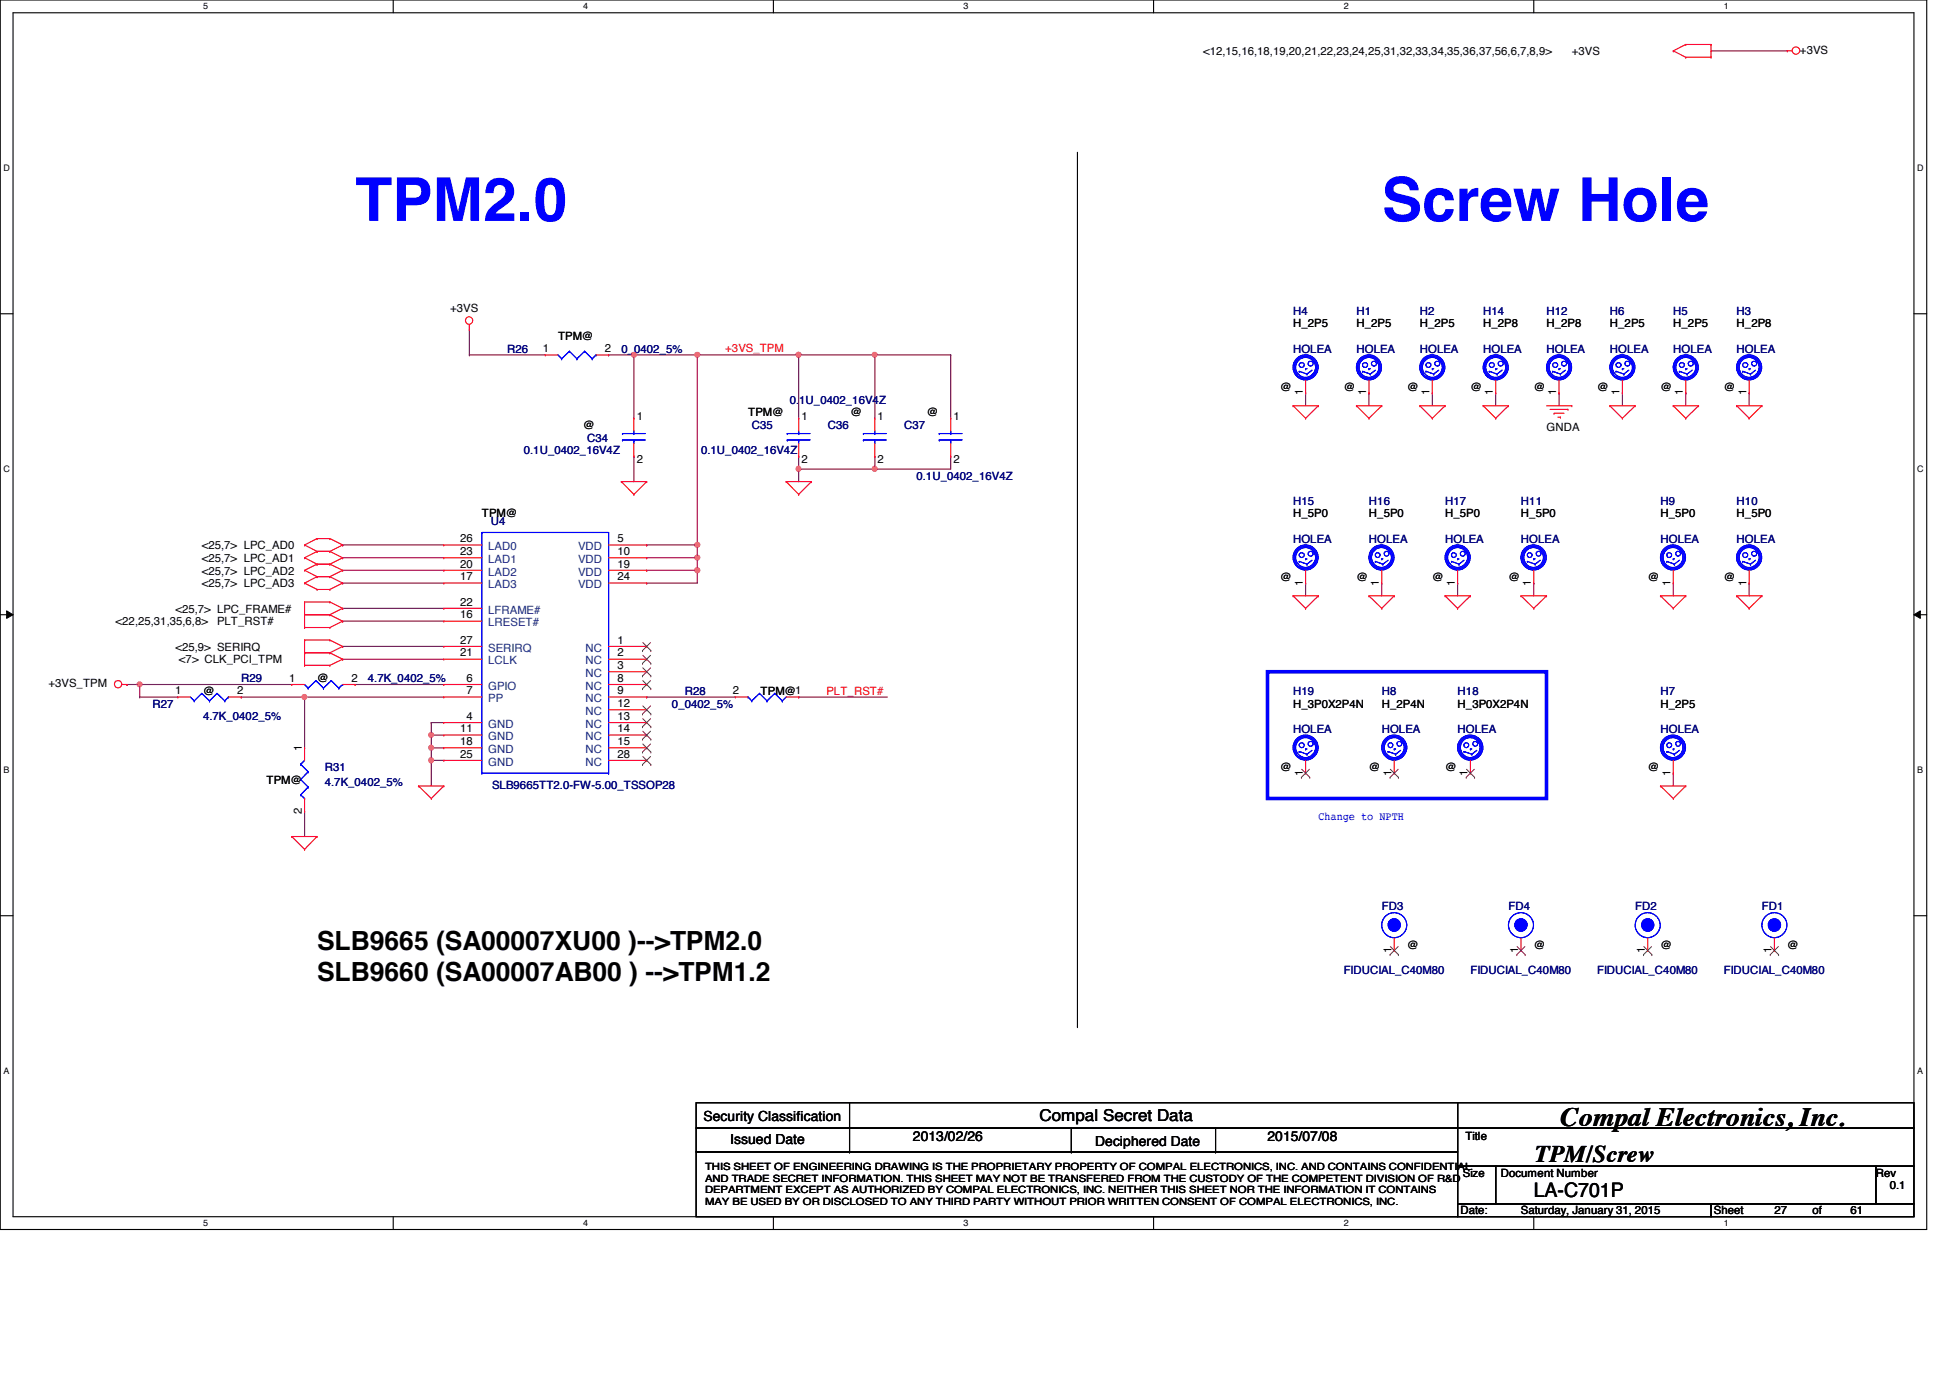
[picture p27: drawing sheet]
<svg xmlns="http://www.w3.org/2000/svg" width="297mm" height="210mm" viewBox="0 0 297 210" stroke-linecap="round" stroke-linejoin="round" font-family="sans-serif">
<defs><g id="words">
<g font-size="9.2" fill="#00f">
<text x="54.1" y="33.7">TPM2.0</text>
<text x="210.5" y="33.7">Screw Hole</text>
</g>
<g font-size="4">
<text x="48.3" y="144.7">SLB9665 (SA00007XU00 )--&gt;TPM2.0</text>
<text x="48.3" y="149.4">SLB9660 (SA00007AB00 ) --&gt;TPM1.2</text>
<text x="237.7" y="171.6">Compal Electronics, Inc.</text>
</g>
<text font-size="3.6" x="233.8" y="177">TPM/Screw</text>
<text font-size="3" x="233.6" y="182.3">LA-C701P</text>
<text font-size="2.5" x="158.4" y="170.8">Compal Secret Data</text>
<g font-size="2.1">
<text x="107.2" y="170.7">Security Classification</text>
<text x="139.1" y="173.8">2013/02/26</text>
<text x="193.1" y="173.8">2015/07/08</text>
<text x="111.2" y="174.3">Issued Date</text>
<text x="166.8" y="174.5">Deciphered Date</text>
</g>
<g font-size="1.7">
<text x="183.3" y="8.4">&lt;12,15,16,18,19,20,21,22,23,24,25,31,32,33,34,35,36,37,56,6,7,8,9&gt;</text>
<text x="239.4" y="8.4">+3VS</text>
<text x="274.2" y="8.2">+3VS</text>
<text x="68.6" y="47.6">+3VS</text>
<text x="82.7" y="53.6">1</text>
<text x="85" y="51.8">TPM@</text>
<text x="92.2" y="53.6">2</text>
<text x="197" y="49.9">H_2P5</text>
<text x="206.6" y="49.9">H_2P5</text>
<text x="216.3" y="49.9">H_2P5</text>
<text x="225.9" y="49.9">H_2P8</text>
<text x="235.6" y="49.9">H_2P8</text>
<text x="245.2" y="49.9">H_2P5</text>
<text x="254.9" y="49.9">H_2P5</text>
<text x="264.5" y="49.9">H_2P8</text>
<text x="195" y="59.5">@</text>
<text x="204.7" y="59.5">@</text>
<text x="214.3" y="59.5">@</text>
<text x="224" y="59.5">@</text>
<text x="233.6" y="59.5">@</text>
<text x="243.3" y="59.5">@</text>
<text x="252.9" y="59.5">@</text>
<text x="262.6" y="59.5">@</text>
<text x="88.9" y="65.3">@</text>
<text x="97" y="63.9">1</text>
<text x="114" y="63.4">TPM@</text>
<text x="122.1" y="63.9">1</text>
<text x="129.6" y="63.4">@</text>
<text x="133.7" y="63.9">1</text>
<text x="141.2" y="63.4">@</text>
<text x="145.2" y="63.9">1</text>
<text x="198.5" y="60.2" transform="rotate(-90 198.5 60.2)">1</text>
<text x="208.1" y="60.2" transform="rotate(-90 208.1 60.2)">1</text>
<text x="217.8" y="60.2" transform="rotate(-90 217.8 60.2)">1</text>
<text x="227.4" y="60.2" transform="rotate(-90 227.4 60.2)">1</text>
<text x="235.6" y="65.7">GNDA</text>
<text x="237.1" y="60.2" transform="rotate(-90 237.1 60.2)">1</text>
<text x="246.7" y="60.2" transform="rotate(-90 246.7 60.2)">1</text>
<text x="256.4" y="60.2" transform="rotate(-90 256.4 60.2)">1</text>
<text x="266" y="60.2" transform="rotate(-90 266 60.2)">1</text>
<text x="97" y="70.5">2</text>
<text x="122.1" y="70.5">2</text>
<text x="133.7" y="70.5">2</text>
<text x="145.2" y="70.5">2</text>
<text x="30.7" y="83.7">&lt;25,7&gt; LPC_AD0</text>
<text x="70.1" y="82.6">26</text>
<text x="73.4" y="78.8">TPM@</text>
<text x="94.1" y="82.6">5</text>
<text x="197" y="78.8">H_5P0</text>
<text x="208.5" y="78.8">H_5P0</text>
<text x="220.1" y="78.8">H_5P0</text>
<text x="231.7" y="78.8">H_5P0</text>
<text x="252.9" y="78.8">H_5P0</text>
<text x="264.5" y="78.8">H_5P0</text>
<text x="30.7" y="85.6">&lt;25,7&gt; LPC_AD1</text>
<text x="30.7" y="87.5">&lt;25,7&gt; LPC_AD2</text>
<text x="30.7" y="89.5">&lt;25,7&gt; LPC_AD3</text>
<text x="70.1" y="88.4">17</text>
<text x="70.1" y="86.4">20</text>
<text x="70.1" y="84.5">23</text>
<text x="94.1" y="84.5">10</text>
<text x="94.1" y="86.4">19</text>
<text x="94.1" y="88.4">24</text>
<text x="195" y="88.5">@</text>
<text x="198.5" y="89.2" transform="rotate(-90 198.5 89.2)">1</text>
<text x="206.6" y="88.5">@</text>
<text x="210.1" y="89.2" transform="rotate(-90 210.1 89.2)">1</text>
<text x="218.2" y="88.5">@</text>
<text x="221.6" y="89.2" transform="rotate(-90 221.6 89.2)">1</text>
<text x="229.8" y="88.5">@</text>
<text x="233.2" y="89.2" transform="rotate(-90 233.2 89.2)">1</text>
<text x="251" y="88.5">@</text>
<text x="254.5" y="89.2" transform="rotate(-90 254.5 89.2)">1</text>
<text x="262.6" y="88.5">@</text>
<text x="266" y="89.2" transform="rotate(-90 266 89.2)">1</text>
<text x="17.6" y="95.2">&lt;22,25,31,35,6,8&gt;</text>
<text x="26.7" y="93.3">&lt;25,7&gt; LPC_FRAME#</text>
<text x="33.1" y="95.2">PLT_RST#</text>
<text x="70.1" y="94.2">16</text>
<text x="70.1" y="92.2">22</text>
<text x="26.7" y="99.1">&lt;25,9&gt; SERIRQ</text>
<text x="27.3" y="101">&lt;7&gt; CLK_PCI_TPM</text>
<text x="70.1" y="100">21</text>
<text x="70.1" y="98">27</text>
<text x="94.1" y="98">1</text>
<text x="94.1" y="100">2</text>
<text x="94.1" y="101.9">3</text>
<text x="7.4" y="104.7">+3VS_TPM</text>
<text x="26.7" y="105.7">1</text>
<text x="30.9" y="105.9">@</text>
<text x="36.1" y="105.7">2</text>
<text x="44.1" y="103.8">1</text>
<text x="48.3" y="103.9">@</text>
<text x="53.5" y="103.8">2</text>
<text x="71.1" y="103.8">6</text>
<text x="71.1" y="105.7">7</text>
<text x="94.1" y="103.8">8</text>
<text x="94.1" y="105.7">9</text>
<text x="94.1" y="107.7">12</text>
<text x="111.6" y="105.7">2</text>
<text x="115.9" y="105.9">TPM@1</text>
<text x="197" y="107.8">H_3P0X2P4N</text>
<text x="210.5" y="107.8">H_2P4N</text>
<text x="222" y="107.8">H_3P0X2P4N</text>
<text x="252.9" y="107.8">H_2P5</text>
<text x="70.1" y="111.5">11</text>
<text x="70.1" y="113.5">18</text>
<text x="71.1" y="109.6">4</text>
<text x="94.1" y="109.6">13</text>
<text x="94.1" y="111.5">14</text>
<text x="94.1" y="113.5">15</text>
<text x="40.6" y="119.4">TPM@</text>
<text x="46" y="114.5" transform="rotate(-90 46 114.5)">1</text>
<text x="70.1" y="115.4">25</text>
<text x="94.1" y="115.4">28</text>
<text x="195" y="117.4">@</text>
<text x="198.5" y="118.2" transform="rotate(-90 198.5 118.2)">1</text>
<text x="208.5" y="117.4">@</text>
<text x="212" y="118.2" transform="rotate(-90 212 118.2)">1</text>
<text x="220.1" y="117.4">@</text>
<text x="223.6" y="118.2" transform="rotate(-90 223.6 118.2)">1</text>
<text x="251" y="117.4">@</text>
<text x="254.5" y="118.2" transform="rotate(-90 254.5 118.2)">1</text>
<text x="46" y="124" transform="rotate(-90 46 124)">2</text>
<text x="212" y="145.2" transform="rotate(-90 212 145.2)">1</text>
<text x="214.3" y="144.5">@</text>
<text x="231.3" y="145.2" transform="rotate(-90 231.3 145.2)">1</text>
<text x="233.6" y="144.5">@</text>
<text x="250.6" y="145.2" transform="rotate(-90 250.6 145.2)">1</text>
<text x="252.9" y="144.5">@</text>
<text x="269.9" y="145.2" transform="rotate(-90 269.9 145.2)">1</text>
<text x="272.2" y="144.5">@</text>
<text x="223.2" y="173.6">Title</text>
<text x="222.8" y="179.2">Size</text>
<text x="228.6" y="179.2">Document Number</text>
<text x="285.7" y="179.2">Rev</text>
<text x="222.5" y="185">Date:</text>
<text x="231.7" y="185">Saturday, January 31, 2015</text>
<text x="261.1" y="185">Sheet</text>
<text x="270.3" y="185">27</text>
<text x="276.1" y="185">of</text>
<text x="281.9" y="185">61</text>
<text x="287.9" y="181.1">0.1</text>
</g>
<g font-size="1.7" fill="#000080">
<text x="197" y="48">H4</text>
<text x="206.6" y="48">H1</text>
<text x="216.3" y="48">H2</text>
<text x="225.9" y="48">H14</text>
<text x="235.6" y="48">H12</text>
<text x="245.2" y="48">H6</text>
<text x="254.9" y="48">H5</text>
<text x="264.5" y="48">H3</text>
<text x="77.3" y="53.8">R26</text>
<text x="94.7" y="53.8">0_0402_5%</text>
<text x="197" y="53.8">HOLEA</text>
<text x="206.6" y="53.8">HOLEA</text>
<text x="216.3" y="53.8">HOLEA</text>
<text x="225.9" y="53.8">HOLEA</text>
<text x="235.6" y="53.8">HOLEA</text>
<text x="245.2" y="53.8">HOLEA</text>
<text x="254.9" y="53.8">HOLEA</text>
<text x="264.5" y="53.8">HOLEA</text>
<text x="114.5" y="65.3">C35</text>
<text x="120.3" y="61.5">0.1U_0402_16V4Z</text>
<text x="126.1" y="65.3">C36</text>
<text x="137.7" y="65.3">C37</text>
<text x="79.8" y="69.2">0.1U_0402_16V4Z</text>
<text x="89.4" y="67.3">C34</text>
<text x="106.8" y="69.2">0.1U_0402_16V4Z</text>
<text x="139.6" y="73.1">0.1U_0402_16V4Z</text>
<text x="197" y="76.9">H15</text>
<text x="208.5" y="76.9">H16</text>
<text x="220.1" y="76.9">H17</text>
<text x="231.7" y="76.9">H11</text>
<text x="252.9" y="76.9">H9</text>
<text x="264.5" y="76.9">H10</text>
<text x="74.8" y="80">U4</text>
<text x="197" y="82.7">HOLEA</text>
<text x="208.5" y="82.7">HOLEA</text>
<text x="220.1" y="82.7">HOLEA</text>
<text x="231.7" y="82.7">HOLEA</text>
<text x="252.9" y="82.7">HOLEA</text>
<text x="264.5" y="82.7">HOLEA</text>
<text x="23.2" y="107.8">R27</text>
<text x="36.7" y="103.9">R29</text>
<text x="56" y="103.9">4.7K_0402_5%</text>
<text x="102.4" y="107.8">0_0402_5%</text>
<text x="104.3" y="105.9">R28</text>
<text x="197" y="105.9">H19</text>
<text x="210.5" y="105.9">H8</text>
<text x="222" y="105.9">H18</text>
<text x="252.9" y="105.9">H7</text>
<text x="30.9" y="109.7">4.7K_0402_5%</text>
<text x="197" y="111.7">HOLEA</text>
<text x="210.5" y="111.7">HOLEA</text>
<text x="222" y="111.7">HOLEA</text>
<text x="252.9" y="111.7">HOLEA</text>
<text x="49.5" y="117.4">R31</text>
<text x="49.5" y="119.8">4.7K_0402_5%</text>
<text x="75" y="120.1">SLB9665TT2.0-FW-5.00_TSSOP28</text>
<text x="210.5" y="138.7">FD3</text>
<text x="229.8" y="138.7">FD4</text>
<text x="249.1" y="138.7">FD2</text>
<text x="268.4" y="138.7">FD1</text>
<text x="204.7" y="148.3">FIDUCIAL_C40M80</text>
<text x="224" y="148.3">FIDUCIAL_C40M80</text>
<text x="243.3" y="148.3">FIDUCIAL_C40M80</text>
<text x="262.6" y="148.3">FIDUCIAL_C40M80</text>
</g>
<g font-size="1.7" fill="#f00">
<text x="110.5" y="53.7">+3VS_TPM</text>
<text x="125.9" y="105.8">PLT_RST#</text>
</g>
<g font-size="1.7" fill="#004080">
<text x="74.4" y="83.8">LAD0</text>
<text x="88" y="83.8">VDD</text>
<text x="74.4" y="89.6">LAD3</text>
<text x="74.4" y="87.7">LAD2</text>
<text x="74.4" y="85.8">LAD1</text>
<text x="88" y="85.8">VDD</text>
<text x="88" y="87.7">VDD</text>
<text x="88" y="89.6">VDD</text>
<text x="74.4" y="95.4">LRESET#</text>
<text x="74.4" y="93.5">LFRAME#</text>
<text x="74.4" y="101.2">LCLK</text>
<text x="74.4" y="99.3">SERIRQ</text>
<text x="89.2" y="99.3">NC</text>
<text x="89.2" y="101.2">NC</text>
<text x="74.4" y="105.1">GPIO</text>
<text x="74.4" y="107">PP</text>
<text x="89.2" y="103.1">NC</text>
<text x="89.2" y="105.1">NC</text>
<text x="89.2" y="107">NC</text>
<text x="74.4" y="110.9">GND</text>
<text x="74.4" y="112.8">GND</text>
<text x="89.2" y="108.9">NC</text>
<text x="89.2" y="110.9">NC</text>
<text x="89.2" y="112.8">NC</text>
<text x="74.4" y="114.7">GND</text>
<text x="74.4" y="116.6">GND</text>
<text x="89.2" y="114.7">NC</text>
<text x="89.2" y="116.6">NC</text>
</g>
<text font-size="1.7" fill="#00f" x="200.8" y="125">Change to NPTH</text>
<g font-size="1.5">
<text x="107.4" y="178.2">THIS SHEET OF ENGINEERING DRAWING IS THE PROPRIETARY PROPERTY OF COMPAL ELECTRONICS, INC. AND CONTAINS CONFIDENTIAL</text>
<text x="107.4" y="180">AND TRADE SECRET INFORMATION. THIS SHEET MAY NOT BE TRANSFERED FROM THE CUSTODY OF THE COMPETENT DIVISION OF R&amp;D</text>
<text x="107.4" y="181.8">DEPARTMENT EXCEPT AS AUTHORIZED BY COMPAL ELECTRONICS, INC. NEITHER THIS SHEET NOR THE INFORMATION IT CONTAINS</text>
<text x="107.4" y="183.6">MAY BE USED BY OR DISCLOSED TO ANY THIRD PARTY WITHOUT PRIOR WRITTEN CONSENT OF COMPAL ELECTRONICS, INC.</text>
</g>
<g font-size="1.4">
<text x="30.9" y="1.4">5</text>
<text x="88.9" y="1.4">4</text>
<text x="146.8" y="1.4">3</text>
<text x="204.7" y="1.4">2</text>
<text x="262.6" y="1.4">1</text>
<text x=".5" y="26.1">D</text>
<text x="292.1" y="26.1">D</text>
<text x=".5" y="71.9">C</text>
<text x="292.1" y="71.9">C</text>
<text x=".5" y="117.8">B</text>
<text x="292.1" y="117.8">B</text>
<text x=".5" y="163.6">A</text>
<text x="292.1" y="163.6">A</text>
<text x="30.9" y="186.8">5</text>
<text x="88.9" y="186.8">4</text>
<text x="146.8" y="186.8">3</text>
<text x="204.7" y="186.8">2</text>
<text x="262.6" y="186.8">1</text>
</g>
</g></defs>
<path d="M0 0h293.5v187.3h-293.5zM2 1.9h289.5v183.4h-289.5z" fill="none" stroke="#000" stroke-width=".17"/>
<g fill="#fff">
<path d="M30.9 .2h.8v1.5h-.8z"/>
<path d="M30.9 185.5h.8v1.6h-.8z"/>
</g>
<path d="M59.9 0v1.9M59.9 185.3v2" fill="none" stroke="#000" stroke-width=".17"/>
<g fill="#fff">
<path d="M88.9 .2h.7v1.5h-.7z"/>
<path d="M88.9 185.5h.7v1.6h-.7z"/>
</g>
<path d="M117.8 0v1.9M117.8 185.3v2" fill="none" stroke="#000" stroke-width=".17"/>
<g fill="#fff">
<path d="M146.8 .2h.7v1.5h-.7z"/>
<path d="M146.8 185.5h.7v1.6h-.7z"/>
</g>
<path d="M175.7 0v1.9M175.7 185.3v2" fill="none" stroke="#000" stroke-width=".17"/>
<g fill="#fff">
<path d="M204.7 .2h.7v1.5h-.7z"/>
<path d="M204.7 185.5h.7v1.6h-.7z"/>
</g>
<path d="M233.6 0v1.9M233.6 185.3v2" fill="none" stroke="#000" stroke-width=".17"/>
<g fill="#fff">
<path d="M262.6 .2h.8v1.5h-.8z"/>
<path d="M262.6 185.5h.8v1.6h-.8z"/>
<path d="M.5 24.8h1v1.6h-1z"/>
<path d="M292.1 24.8h.9v1.6h-.9z"/>
<path d="M.5 70.7h1v1.5h-1z"/>
<path d="M292.1 70.7h.9v1.5h-.9z"/>
</g>
<path d="M0 47.8h2M291.5 47.8h2" fill="none" stroke="#000" stroke-width=".17"/>
<g fill="#fff">
<path d="M.5 116.5h.9v1.6h-.9z"/>
<path d="M292.1 116.5h.8v1.6h-.8z"/>
</g>
<path d="M0 93.6h2M291.5 93.6h2" fill="none" stroke="#000" stroke-width=".17"/>
<path d="M1 93l1 .6-1 .6zM291.5 93.6l1-.6v1.2z" fill="#000"/>
<path d="M1 93l1 .6-1 .6zM291.5 93.6l1-.6v1.2z" fill="none" stroke="#000" stroke-width=".15"/>
<g fill="#fff">
<path d="M.5 162.4h.9v1.5h-.9z"/>
<path d="M292.1 162.4h.8v1.5h-.8z"/>
</g>
<path d="M164.1 23.2v133.2M0 139.5h2M291.5 139.5h2M164.1 156.4h.1" fill="none" stroke="#000" stroke-width=".17"/>
<path d="M193.1 102.3h42.5v19.3h-42.5z" fill="none" stroke="#00f" stroke-width=".55"/>
<g fill="none" stroke="#800040" stroke-width=".17">
<path d="M96.6 54.1h.1M96.6 54.1v9.6M96.6 54.1h9.6M198.9 59.9h.1M198.9 59.9v1.9M208.5 59.9h.1M208.5 59.9v1.9M218.2 59.9h.1M218.2 59.9v1.9M227.8 59.9h.1M227.8 59.9v1.9M237.5 59.9h.1"/>
<path d="M237.5 59.9v1.9M247.1 59.9h.1M247.1 59.9v1.9M256.8 59.9h.1M256.8 59.9v1.9M266.4 59.9h.1M266.4 59.9v1.9M198.9 88.8h.1M198.9 88.8v2M210.5 88.8h.1M210.5 88.8v2M222 88.8h.1"/>
<path d="M222 88.8v2M233.6 88.8h.1M233.6 88.8v2M254.9 88.8h.1M254.9 88.8v2M266.4 88.8h.1M266.4 88.8v2M254.9 117.8h.1M254.9 117.8v1.9"/>
</g>
<circle cx="96.6" cy="54" r=".37" fill="#f0f"/>
<circle cx="96.6" cy="54" r=".37" fill="none" stroke="#f0f" stroke-width=".17"/>
<g fill="none" stroke="#800040" stroke-width=".17">
<path d="M71.5 50.2h.1M71.5 50.2v3.9M96.6 69.5h.1M96.6 69.5v3.9M65.7 112h.1M65.7 115.8h.1M65.7 113.9h.1M65.7 110.1h.1M65.7 112h1.9M65.7 115.8h1.9M65.7 113.9h1.9M65.7 110.1h1.9"/>
<path d="M65.7 113.9v1.9"/>
</g>
<circle cx="65.7" cy="113.9" r=".37" fill="#f0f"/>
<circle cx="65.7" cy="113.9" r=".37" fill="none" stroke="#f0f" stroke-width=".17"/>
<path d="M65.7 112h.1M65.7 112v1.9" fill="none" stroke="#800040" stroke-width=".17"/>
<circle cx="65.7" cy="111.9" r=".37" fill="#f0f"/>
<circle cx="65.7" cy="111.9" r=".37" fill="none" stroke="#f0f" stroke-width=".17"/>
<path d="M65.7 110.1h.1M65.7 115.8h.1M65.7 110.1v1.9M65.7 115.8v3.9" fill="none" stroke="#800040" stroke-width=".17"/>
<circle cx="65.7" cy="115.8" r=".38" fill="#f0f"/>
<circle cx="65.7" cy="115.8" r=".38" fill="none" stroke="#f0f" stroke-width=".17"/>
<path d="M21.3 106.2h.1M21.3 106.2h5.8M36.7 106.2h.1M36.7 106.2h30.9M46.4 106.2h.1M46.4 106.2v7.7" fill="none" stroke="#800040" stroke-width=".17"/>
<circle cx="46.4" cy="106.2" r=".38" fill="#f0f"/>
<circle cx="46.4" cy="106.2" r=".38" fill="none" stroke="#f0f" stroke-width=".17"/>
<g fill="none" stroke="#800040" stroke-width=".17">
<path d="M121.7 54.1h.1M121.7 54.1h11.6M52.2 83h.1M52.2 86.9h.1M52.2 85h.1M52.2 88.8h.1M52.2 92.7h.1M52.2 94.6h.1M52.2 98.5h.1M52.2 83h15.4M52.2 86.9h15.4M52.2 85h15.4"/>
<path d="M52.2 88.8h15.4M52.2 92.7h15.4M52.2 94.6h15.4M52.2 98.5h15.4M52.2 100.4h.1M52.2 100.4h15.4M54.1 104.3h.1M54.1 104.3h13.5M98.5 106.2h.1M98.5 106.2h13.5M121.7 106.2h.1M121.7 106.2h13.5"/>
</g>
<circle cx="121.6" cy="54" r=".37" fill="#f0f"/>
<circle cx="121.6" cy="54" r=".37" fill="none" stroke="#f0f" stroke-width=".17"/>
<path d="M98.5 88.8h.1M98.5 86.9h.1M98.5 88.8h7.7M106.2 85h.1M106.2 85v1.9h-7.7" fill="none" stroke="#800040" stroke-width=".17"/>
<circle cx="106.2" cy="84.9" r=".37" fill="#f0f"/>
<circle cx="106.2" cy="84.9" r=".37" fill="none" stroke="#f0f" stroke-width=".17"/>
<path d="M98.5 85h.1M106.2 83h.1M106.2 83v2h-7.7" fill="none" stroke="#800040" stroke-width=".17"/>
<circle cx="106.2" cy="83" r=".37" fill="#f0f"/>
<circle cx="106.2" cy="83" r=".37" fill="none" stroke="#f0f" stroke-width=".17"/>
<path d="M106.2 54.1h.1M106.2 54.1h15.5M144.8 54.1h.1M144.8 54.1v9.6M133.3 71.5h.1M133.3 71.5h11.5" fill="none" stroke="#800040" stroke-width=".17"/>
<circle cx="121.6" cy="54" r=".37" fill="#f0f"/>
<circle cx="121.6" cy="54" r=".37" fill="none" stroke="#f0f" stroke-width=".17"/>
<circle cx="106.2" cy="54" r=".37" fill="#f0f"/>
<circle cx="106.2" cy="54" r=".37" fill="none" stroke="#f0f" stroke-width=".17"/>
<path d="M133.3 54.1h.1M133.3 54.1h11.5" fill="none" stroke="#800040" stroke-width=".17"/>
<circle cx="133.2" cy="54" r=".37" fill="#f0f"/>
<circle cx="133.2" cy="54" r=".37" fill="none" stroke="#f0f" stroke-width=".17"/>
<path d="M121.7 54.1h.1M121.7 54.1v9.6M133.3 54.1h.1M133.3 54.1v9.6M121.7 69.5h.1M121.7 71.5h.1M121.7 69.5v2M121.7 71.5h11.6M144.8 69.5h.1M144.8 69.5v2" fill="none" stroke="#800040" stroke-width=".17"/>
<circle cx="133.2" cy="71.4" r=".38" fill="#f0f"/>
<circle cx="133.2" cy="71.4" r=".38" fill="none" stroke="#f0f" stroke-width=".17"/>
<circle cx="121.6" cy="71.4" r=".38" fill="#f0f"/>
<circle cx="121.6" cy="71.4" r=".38" fill="none" stroke="#f0f" stroke-width=".17"/>
<path d="M121.7 71.5h.1M121.7 71.5v1.9M133.3 69.5h.1M133.3 69.5v2M106.2 86.9h.1M106.2 86.9v1.9" fill="none" stroke="#800040" stroke-width=".17"/>
<circle cx="106.2" cy="86.9" r=".38" fill="#f0f"/>
<circle cx="106.2" cy="86.9" r=".38" fill="none" stroke="#f0f" stroke-width=".17"/>
<path d="M71.5 54.1h.1M71.5 54.1h11.6M92.7 54.1h.1M92.7 54.1h3.9M106.2 54.1h.1M106.2 54.1v28.9h-7.7M98.5 83h.1M21.3 104.3h.1M21.3 104.3h23.1M46.4 123.6h.1M46.4 123.6v3.8" fill="none" stroke="#800040" stroke-width=".17"/>
<circle cx="21.3" cy="104.2" r=".37" fill="#f0f"/>
<circle cx="21.3" cy="104.2" r=".37" fill="none" stroke="#f0f" stroke-width=".17"/>
<path d="M260.6 7.7h.1M260.6 7.7h11.6M19.3 104.3h.1M19.3 104.3h2M21.3 104.3h.1M21.3 104.3v1.9" fill="none" stroke="#800040" stroke-width=".17"/>
<g fill="none" stroke="#f00" stroke-width=".17">
<path d="M254.9 7.7h.1M254.9 7.7l1.9 1M256.8 6.8h.1M256.8 8.7h.1M256.8 6.8l-1.9 .9M256.8 6.8h3.8M256.8 8.7h3.8M260.6 6.8h.1M260.6 8.7h.1M260.6 6.8v1.9M272.2 7.7h.1M272.2 7.7h.8"/>
<path d="M71.5 50.2h.1M71.5 49.4v.8M247.1 59.9h.1M247.1 57.9v2M94.7 73.4h.1M94.7 73.4h3.8M94.7 73.4l1.9 1.9M96.6 75.3h.1M96.6 63.7h.1M96.6 69.5h.1M96.6 63.7v2M96.6 67.6v1.9"/>
<path d="M98.5 73.4h.1M98.5 73.4l-1.9 1.9M119.8 73.4h.1M119.8 73.4h3.8M119.8 73.4l1.9 1.9M121.7 75.3h.1M123.6 73.4h.1M123.6 73.4l-1.9 1.9M197 61.8h.1M197 61.8h3.8M197 61.8l1.9 1.9M198.9 63.7h.1"/>
<path d="M200.8 61.8h.1M200.8 61.8l-1.9 1.9M206.6 61.8h.1M206.6 61.8h3.9M206.6 61.8l1.9 1.9M208.5 63.7h.1M210.5 61.8h.1M210.5 61.8l-2 1.9M216.3 61.8h.1M216.3 61.8h3.8M216.3 61.8l1.9 1.9M218.2 63.7h.1"/>
<path d="M220.1 61.8h.1M220.1 61.8l-1.9 1.9M225.9 61.8h.1M225.9 61.8h3.9M225.9 61.8l1.9 1.9M227.8 63.7h.1M229.8 61.8h.1M229.8 61.8l-2 1.9M235.6 61.8h3.8M236.1 62.4h2.7M236.7 62.9h.1M236.7 62.9h1.5"/>
<path d="M237.3 63.5h.4M237.7 63.5h.1M238.8 62.4h.1M239.4 61.8h.1M245.2 61.8h.1M245.2 61.8h3.9M245.2 61.8l1.9 1.9M247.1 63.7h.1M249.1 61.8h.1M249.1 61.8l-2 1.9M254.9 61.8h.1M254.9 61.8h3.8"/>
<path d="M254.9 61.8l1.9 1.9M256.8 63.7h.1M258.7 61.8h.1M258.7 61.8l-1.9 1.9M264.5 61.8h.1M264.5 61.8h3.9M264.5 61.8l1.9 1.9M266.4 63.7h.1M268.4 61.8h.1M268.4 61.8l-2 1.9M46.4 83h.1M46.4 85h.1"/>
<path d="M46.4 86.9h.1M46.4 88.8h.1M46.4 93.6h.1M46.4 91.7h.1M46.4 95.6h.1M46.4 99.4h.1M46.4 97.5h.1M46.4 83l1.9 1M46.4 85l1.9 .9M46.4 86.9l1.9 .9M46.4 88.8l1.9 1M46.4 91.7h3.8"/>
<path d="M46.4 93.6h3.8M46.4 91.7v3.9M46.4 97.5v3.8M46.4 95.6h3.8M46.4 97.5h3.8M46.4 99.4h3.8M48.3 82h.1M48.3 84h.1M48.3 85.9h.1M48.3 87.8h.1M48.3 89.8h.1M48.3 82l-1.9 1"/>
<path d="M48.3 82h1.9M48.3 84h1.9M48.3 84l-1.9 1M48.3 85.9h1.9M48.3 85.9l-1.9 1M48.3 87.8h1.9M48.3 87.8l-1.9 1M48.3 89.8h1.9M50.2 82h.1M50.2 84h.1M50.2 85.9h.1M50.2 87.8h.1"/>
<path d="M50.2 89.8h.1M50.2 91.7h.1M50.2 93.6h.1M50.2 95.6h.1M50.2 97.5h.1M50.2 99.4h.1M50.2 82l2 1M50.2 84l2 1M50.2 85.9l2 1M50.2 87.8l2 1M50.2 91.7l2 1M50.2 93.6l2 1"/>
<path d="M50.2 97.5l2 1M50.2 99.4l2 1M52.2 83h.1M52.2 85h.1M52.2 86.9h.1M52.2 88.8h.1M52.2 92.7h.1M52.2 94.6h.1M52.2 98.5h.1M52.2 83l-2 1M52.2 85l-2 .9M52.2 86.9l-2 .9"/>
<path d="M52.2 88.8l-2 1M52.2 92.7l-2 .9M52.2 94.6l-2 1M52.2 98.5l-2 .9M67.6 94.6h.1M67.6 88.8h.1M67.6 86.9h.1M67.6 92.7h.1M67.6 85h.1M67.6 83h.1M67.6 98.5h.1M67.6 98.5h5.8"/>
<path d="M67.6 83h5.8M67.6 85h5.8M67.6 94.6h5.8M67.6 88.8h5.8M67.6 86.9h5.8M67.6 92.7h5.8M92.7 98.5h5.8M92.7 83h5.8M92.7 85h5.8M92.7 88.8h5.8M92.7 86.9h5.8M98.5 98.5h.1"/>
<path d="M98.5 83h.1M98.5 85h.1M98.5 86.9h.1M98.5 88.8h.1M197 90.8h.1M197 90.8h3.8M197 90.8l1.9 1.9M198.9 92.7h.1M200.8 90.8h.1M200.8 90.8l-1.9 1.9M208.5 90.8h.1M208.5 90.8h3.9"/>
<path d="M208.5 90.8l2 1.9M210.5 92.7h.1M212.4 90.8h.1M212.4 90.8l-1.9 1.9M220.1 90.8h.1M220.1 90.8h3.9M220.1 90.8l1.9 1.9M222 92.7h.1M224 90.8h.1M224 90.8l-2 1.9M231.7 90.8h.1M231.7 90.8h3.9"/>
<path d="M231.7 90.8l1.9 1.9M233.6 92.7h.1M235.6 90.8h.1M235.6 90.8l-2 1.9M252.9 90.8h.1M252.9 90.8h3.9M252.9 90.8l2 1.9M254.9 92.7h.1M256.8 90.8h.1M256.8 90.8l-1.9 1.9M264.5 90.8h.1M264.5 90.8h3.9"/>
<path d="M264.5 90.8l1.9 1.9M266.4 92.7h.1M268.4 90.8h.1M268.4 90.8l-2 1.9M18.6 104.3h.7M19.3 104.3h.1M46.4 101.3h.1M46.4 101.3h3.8M50.2 101.3h.1M52.2 100.4h.1M52.2 100.4l-2 .9M63.8 119.7h.1"/>
<path d="M63.8 119.7h3.8M63.8 119.7l1.9 1.9M67.6 119.7h.1M67.6 110.1h.1M67.6 104.3h.1M67.6 106.2h.1M67.6 112h.1M67.6 113.9h.1M67.6 100.4h.1M67.6 115.8h.1M67.6 119.7l-1.9 1.9M67.6 104.3h5.8"/>
<path d="M67.6 100.4h5.8M67.6 110.1h5.8M67.6 106.2h5.8M67.6 112h5.8M67.6 113.9h5.8M67.6 115.8h5.8M92.7 104.3h5.8M92.7 100.4h5.8M92.7 102.3h5.8M92.7 110.1h5.8M92.7 106.2h5.8M92.7 112h5.8"/>
<path d="M92.7 108.1h5.8M92.7 113.9h5.8M92.7 115.8h5.8M98.5 100.4h.1M98.5 102.3h.1M98.5 104.3h.1M98.5 106.2h.1M98.5 108.1h.1M98.5 110.1h.1M98.5 112h.1M98.5 113.9h.1M98.5 115.8h.1"/>
<path d="M212.4 117.8h.1M212.4 115.8v2M224 117.8h.1M224 115.8v2M252.9 119.7h.1M252.9 119.7h3.9M252.9 119.7l2 1.9M254.9 117.8h.1M254.9 115.8v2M256.8 119.7h.1M256.8 119.7l-1.9 1.9M44.4 127.4h.1"/>
<path d="M44.4 127.4h3.9M44.4 127.4l2 2M46.4 129.4h.1M48.3 127.4h.1M48.3 127.4l-1.9 2M65.7 121.6h.1M254.9 121.6h.1"/>
<circle cx="273.6" cy="7.7" r=".56"/>
<circle cx="71.4" cy="48.8" r=".56"/>
<circle cx="18" cy="104.2" r=".56"/>
</g>
<g fill="none" stroke="#000" stroke-width=".17">
<path d="M106 168h116v3.8h-116zM106 171.8h116v3.7h-116zM106 175.5h116v9.8h-116zM129.4 171.8h.1M129.4 175.5h.1M129.4 168v7.5M163.2 175.5h.1M163.2 171.8v3.7M185.2 175.5h.1M185.2 171.8v3.7M222 168h69.5v3.8h-69.5zM222 171.8h69.5v5.8h-69.5z"/>
<path d="M222 177.6h5.8v5.8h-5.8zM227.8 177.6h57.9v5.8h-57.9zM285.7 177.6h5.8v5.8h-5.8zM222 183.4h38.6v1.9h-38.6zM260.6 183.4h30.9v1.9h-30.9z"/>
</g>
<g fill="none" stroke="#00f" stroke-width=".17">
<path d="M246.2 56.6h.1M246.2 56.6l1.1 .4M247.1 56.2h.1M247.1 56.2h.2M247.3 57h.1M248.1 56.4l-.8 .6M94.8 67h.1M94.8 66h.1M94.8 67h3.5M94.8 66h3.5M96.6 66h.1M96.6 67h.1"/>
<path d="M96.6 65.7v.3M96.6 67v.6M73.4 81.1h.1M73.4 81.1h19.3M73.4 81.1v36.7M92.7 81.1h.1M92.7 81.1v36.7M73.4 117.8h.1M73.4 117.8h19.3M92.7 117.8h.1M211.5 114.5h.1M211.5 114.5l1.1 .4"/>
<path d="M212.4 114.1h.1M212.4 114.1h.2M212.6 114.9h.1M213.4 114.3l-.8 .6M223 114.5h.1M223 114.5l1.2 .4M224 114.1h.1M224 114.1h.2M224.2 114.9h.1M225 114.3l-.8 .6M253.9 114.5h.1M253.9 114.5l1.2 .4"/>
<path d="M254.9 114.1h.1M254.9 114.1h.2M255.1 114.9h.1M255.8 114.3l-.7 .6"/>
<circle cx="246.6" cy="55.6" r=".37"/>
<circle cx="247.1" cy="56" r="1.72"/>
<circle cx="247.1" cy="56" r="1.9"/>
<circle cx="247.1" cy="56" r="1.52"/>
<circle cx="247.9" cy="55.4" r=".37"/>
<circle cx="211.8" cy="113.5" r=".37"/>
<circle cx="212.4" cy="113.9" r="1.72"/>
<circle cx="212.4" cy="113.9" r="1.9"/>
<circle cx="212.4" cy="113.9" r="1.52"/>
<circle cx="213.2" cy="113.3" r=".37"/>
<circle cx="223.4" cy="113.5" r=".37"/>
<circle cx="223.9" cy="113.9" r="1.52"/>
<circle cx="224" cy="113.9" r="1.72"/>
<circle cx="224" cy="113.9" r="1.92"/>
<circle cx="224.7" cy="113.3" r=".37"/>
<circle cx="254.3" cy="113.5" r=".37"/>
<circle cx="254.8" cy="113.9" r="1.9"/>
<circle cx="254.8" cy="113.9" r="1.52"/>
<circle cx="254.9" cy="113.9" r="1.72"/>
<circle cx="255.6" cy="113.3" r=".37"/>
</g>
<g fill="none" stroke="#804000" stroke-width=".15">
<path d="M97.9 99.1h.1M97.9 97.9l1.2 1.2M97.9 99.8l1.2 1.2M99.1 97.9l-1.2 1.2M99.1 99.8l-1.2 1.2M99.1 99.1h.1M97.9 101h.1M97.9 103h.1M97.9 104.9h.1M97.9 108.8h.1M97.9 110.7h.1M97.9 112.6h.1"/>
<path d="M97.9 114.6h.1M97.9 116.5h.1M97.9 101.7l1.2 1.3M97.9 103.7l1.2 1.2M97.9 107.5l1.2 1.3M97.9 109.5l1.2 1.2M97.9 111.4l1.2 1.2M97.9 113.3l1.2 1.3M97.9 115.2l1.2 1.3M99.1 101.7l-1.2 1.3M99.1 103.7l-1.2 1.2M99.1 107.5l-1.2 1.3"/>
<path d="M99.1 109.5l-1.2 1.2M99.1 111.4l-1.2 1.2M99.1 113.3l-1.2 1.3M99.1 115.2l-1.2 1.3M99.1 101h.1M99.1 103h.1M99.1 104.9h.1M99.1 108.8h.1M99.1 110.7h.1M99.1 112.6h.1M99.1 114.6h.1M99.1 116.5h.1"/>
<path d="M211.7 118.4h.1M211.8 117.2l1.2 1.2M213 117.2l-1.3 1.2M213 118.4h.1M223.3 118.4h.1M223.4 117.2l1.2 1.2M224.6 117.2l-1.3 1.2M224.6 118.4h.1"/>
</g>
<circle cx="251" cy="140.9" r=".94" fill="#00f"/>
<g fill="none" stroke="#00f" stroke-width=".17">
<circle cx="251" cy="140.9" r=".94"/>
<circle cx="251" cy="140.9" r="1.9"/>
</g>
<circle cx="251" cy="140.9" r=".94" fill="#00f"/>
<g fill="none" stroke="#00f" stroke-width=".17">
<path d="M236.5 56.6h.1M236.5 56.6l1.2 .4M237.5 56.2h.1M237.5 56.2h.2M237.7 57h.1M238.5 56.4l-.8 .6M119.9 67h.1M119.9 66h.1M119.9 67h3.5M119.9 66h3.5M121.7 66h.1M121.7 67h.1"/>
<path d="M121.7 65.7v.3M121.7 67v.6M232.7 85.5h.1M232.7 85.5l1.1 .4M233.6 85.1h.1M233.6 85.1h.2M233.8 85.9h.1M234.6 85.3l-.8 .6M46.4 104.3l.5 .5M46.9 104.8h.1M48.1 103.7h.1M48.1 103.7l-1.2 1.1"/>
<path d="M48.1 103.7l1.2 1.1M49.3 104.8h.1M50.5 103.7h.1M50.5 103.7l-1.2 1.1M50.5 103.7l1.1 1.1M51.6 104.8h.1M52.2 104.3h.1M52.2 104.3l-.6 .5"/>
<circle cx="236.9" cy="55.6" r=".37"/>
<circle cx="237.5" cy="56" r="1.72"/>
<circle cx="237.5" cy="56" r="1.9"/>
<circle cx="237.5" cy="56" r="1.52"/>
<circle cx="238.3" cy="55.4" r=".37"/>
<circle cx="233" cy="84.6" r=".37"/>
<circle cx="233.6" cy="84.9" r="1.52"/>
<circle cx="233.6" cy="84.9" r="1.72"/>
<circle cx="233.6" cy="84.9" r="1.92"/>
<circle cx="234.4" cy="84.3" r=".37"/>
<circle cx="251" cy="140.9" r=".94"/>
<circle cx="251" cy="140.9" r="1.9"/>
</g>
<g fill="none" stroke="#f00" stroke-width=".17">
<path d="M237.5 59.9h.1M237.5 57.9v2M121.7 63.7h.1M121.7 69.5h.1M121.7 63.7v2M121.7 67.6v1.9M233.6 88.8h.1M233.6 86.9v1.9M44.4 104.3h.1M44.4 104.3h2M52.2 104.3h1.9M54.1 104.3h.1"/>
<path d="M251 144.8h.1M251 142.9v1.9"/>
</g>
<path d="M250.4 145.4h.1M250.4 144.2l1.2 1.2M251.6 144.2l-1.2 1.2M251.6 145.4h.1" fill="none" stroke="#804000" stroke-width=".15"/>
<circle cx="231.7" cy="140.9" r=".94" fill="#00f"/>
<g fill="none" stroke="#00f" stroke-width=".17">
<circle cx="231.7" cy="140.9" r=".94"/>
<circle cx="231.7" cy="140.9" r="1.9"/>
</g>
<circle cx="231.7" cy="140.9" r=".94" fill="#00f"/>
<g fill="none" stroke="#00f" stroke-width=".17">
<path d="M85 54.1l.6 .6M85.6 54.7h.1M86.7 53.5h.1M86.7 53.5l-1.1 1.2M86.7 53.5l1.2 1.2M87.9 54.7h.1M89.1 53.5h.1M89.1 53.5l-1.2 1.2M89.1 53.5l1.1 1.2M90.2 54.7h.1M90.8 54.1h.1M90.8 54.1l-.6 .6"/>
<path d="M197.9 56.6h.1M197.9 56.6l1.2 .4M198.9 56.2h.1M198.9 56.2h.2M199.1 57h.1M199.9 56.4l-.8 .6M207.6 56.6h.1M207.6 56.6l1.1 .4M208.5 56.2h.1M208.5 56.2h.2M208.7 57h.1M209.5 56.4l-.8 .6"/>
<path d="M217.2 56.6h.1M217.2 56.6l1.2 .4M218.2 56.2h.1M218.2 56.2h.2M218.4 57h.1M219.2 56.4l-.8 .6M255.8 56.6h.1M255.8 56.6l1.2 .4M256.8 56.2h.1M256.8 56.2h.2M257 57h.1M257.8 56.4l-.8 .6"/>
<path d="M197.9 85.5h.1M197.9 85.5l1.2 .4M198.9 85.1h.1M198.9 85.1h.2M199.1 85.9h.1M199.9 85.3l-.8 .6M221.1 85.5h.1M221.1 85.5l1.1 .4M222 85.1h.1M222 85.1h.2M222.2 85.9h.1M223 85.3l-.8 .6"/>
<path d="M265.5 85.5h.1M265.5 85.5l1.2 .4M266.4 85.1h.1M266.4 85.1h.3M266.7 85.9h.1M267.4 85.3l-.7 .6M197.9 114.5h.1M197.9 114.5l1.2 .4M198.9 114.1h.1M198.9 114.1h.2M199.1 114.9h.1M199.9 114.3l-.8 .6"/>
<circle cx="198.3" cy="55.6" r=".37"/>
<circle cx="198.9" cy="56" r="1.72"/>
<circle cx="198.9" cy="56" r="1.9"/>
<circle cx="198.9" cy="56" r="1.52"/>
<circle cx="199.6" cy="55.4" r=".37"/>
<circle cx="207.9" cy="55.6" r=".37"/>
<circle cx="208.5" cy="56" r="1.72"/>
<circle cx="208.5" cy="56" r="1.9"/>
<circle cx="208.5" cy="56" r="1.52"/>
<circle cx="209.3" cy="55.4" r=".37"/>
<circle cx="217.6" cy="55.6" r=".37"/>
<circle cx="218.2" cy="56" r="1.72"/>
<circle cx="218.2" cy="56" r="1.9"/>
<circle cx="218.2" cy="56" r="1.52"/>
<circle cx="219" cy="55.4" r=".37"/>
<circle cx="256.2" cy="55.6" r=".37"/>
<circle cx="256.8" cy="56" r="1.72"/>
<circle cx="256.8" cy="56" r="1.9"/>
<circle cx="256.8" cy="56" r="1.52"/>
<circle cx="257.6" cy="55.4" r=".37"/>
<circle cx="198.3" cy="84.6" r=".37"/>
<circle cx="198.9" cy="84.9" r="1.72"/>
<circle cx="198.9" cy="84.9" r="1.9"/>
<circle cx="198.9" cy="84.9" r="1.52"/>
<circle cx="199.6" cy="84.3" r=".37"/>
<circle cx="221.5" cy="84.6" r=".37"/>
<circle cx="222" cy="84.9" r="1.72"/>
<circle cx="222" cy="84.9" r="1.9"/>
<circle cx="222" cy="84.9" r="1.52"/>
<circle cx="222.8" cy="84.3" r=".37"/>
<circle cx="265.9" cy="84.6" r=".37"/>
<circle cx="266.4" cy="84.9" r="1.72"/>
<circle cx="266.4" cy="84.9" r="1.9"/>
<circle cx="266.4" cy="84.9" r="1.52"/>
<circle cx="267.2" cy="84.3" r=".37"/>
<circle cx="198.3" cy="113.5" r=".37"/>
<circle cx="198.9" cy="113.9" r="1.72"/>
<circle cx="198.9" cy="113.9" r="1.9"/>
<circle cx="198.9" cy="113.9" r="1.52"/>
<circle cx="199.6" cy="113.3" r=".37"/>
<circle cx="231.7" cy="140.9" r=".94"/>
<circle cx="231.7" cy="140.9" r="1.9"/>
</g>
<g fill="none" stroke="#f00" stroke-width=".17">
<path d="M83.1 54.1h.1M83.1 54.1h1.9M90.8 54.1h1.9M92.7 54.1h.1M198.9 59.9h.1M198.9 57.9v2M208.5 59.9h.1M208.5 57.9v2M218.2 59.9h.1M218.2 57.9v2M256.8 59.9h.1M256.8 57.9v2"/>
<path d="M198.9 88.8h.1M198.9 86.9v1.9M222 88.8h.1M222 86.9v1.9M266.4 88.8h.1M266.4 86.9v1.9M198.9 117.8h.1M198.9 115.8v2M231.7 144.8h.1M231.7 142.9v1.9"/>
</g>
<path d="M198.2 118.4h.1M198.3 117.2l1.2 1.2M199.5 117.2l-1.3 1.2M199.5 118.4h.1M231.1 145.4h.1M231.1 144.2l1.2 1.2M232.3 144.2l-1.2 1.2M232.3 145.4h.1" fill="none" stroke="#804000" stroke-width=".15"/>
<circle cx="212.4" cy="140.9" r=".94" fill="#00f"/>
<g fill="none" stroke="#00f" stroke-width=".17">
<circle cx="212.4" cy="140.9" r=".94"/>
<circle cx="212.4" cy="140.9" r="1.9"/>
</g>
<circle cx="212.4" cy="140.9" r=".94" fill="#00f"/>
<g fill="none" stroke="#00f" stroke-width=".17">
<path d="M226.9 56.6h.1M226.9 56.6l1.1 .4M227.8 56.2h.1M227.8 56.2h.2M228 57h.1M228.8 56.4l-.8 .6M131.5 67h.1M131.5 66h.1M131.5 67h3.5M131.5 66h3.5M133.3 66h.1M133.3 67h.1"/>
<path d="M133.3 65.7v.3M133.3 67v.6M209.5 85.5h.1M209.5 85.5l1.1 .4M210.5 85.1h.1M210.6 85.9h.1M211.5 85.3l-.9 .6M114 106.2h.1M114 106.2l.5 .6M114.5 106.8h.1M115.7 105.6h.1M115.7 105.6l1.1 1.2"/>
<path d="M115.7 105.6l-1.2 1.2M116.8 106.8h.1M118 105.6h.1M118 105.6l1.2 1.2M118 105.6l-1.2 1.2M119.2 106.8h.1M119.8 106.2l-.6 .6"/>
<circle cx="227.3" cy="55.6" r=".37"/>
<circle cx="227.8" cy="56" r="1.72"/>
<circle cx="227.8" cy="56" r="1.9"/>
<circle cx="227.8" cy="56" r="1.52"/>
<circle cx="228.6" cy="55.4" r=".37"/>
<circle cx="209.9" cy="84.6" r=".37"/>
<circle cx="210.4" cy="84.9" r="1.9"/>
<circle cx="210.4" cy="84.9" r="1.52"/>
<circle cx="210.5" cy="84.9" r="1.72"/>
<circle cx="211.2" cy="84.3" r=".37"/>
<circle cx="212.4" cy="140.9" r=".94"/>
<circle cx="212.4" cy="140.9" r="1.9"/>
</g>
<g fill="none" stroke="#f00" stroke-width=".17">
<path d="M227.8 59.9h.1M227.8 57.9v2M133.3 63.7h.1M133.3 69.5h.1M133.3 63.7v2M133.3 67.6v1.9M210.5 88.8h.1M210.5 86.9v1.9M112 106.2h.1M112 106.2h2M119.8 106.2h1.9M121.7 106.2h.1"/>
<path d="M212.4 144.8h.1M212.4 142.9v1.9"/>
</g>
<path d="M211.7 145.4h.1M211.8 144.2l1.2 1.2M213 144.2l-1.3 1.2M213 145.4h.1" fill="none" stroke="#804000" stroke-width=".15"/>
<circle cx="270.3" cy="140.9" r=".94" fill="#00f"/>
<g fill="none" stroke="#00f" stroke-width=".17">
<circle cx="270.3" cy="140.9" r=".94"/>
<circle cx="270.3" cy="140.9" r="1.9"/>
</g>
<circle cx="270.3" cy="140.9" r=".94" fill="#00f"/>
<g fill="none" stroke="#00f" stroke-width=".17">
<path d="M265.5 56.6h.1M265.5 56.6l1.2 .4M266.4 56.2h.1M266.4 56.2h.3M266.7 57h.1M267.4 56.4l-.7 .6M143.1 67h.1M143.1 66h.1M143.1 67h3.5M143.1 66h3.5M144.8 66h.1M144.8 67h.1"/>
<path d="M144.8 65.7v.3M144.8 67v.6M253.9 85.5h.1M253.9 85.5l1.2 .4M254.9 85.1h.1M254.9 85.1h.2M255.1 85.9h.1M255.8 85.3l-.7 .6M29 106.2l.6 .6M29.6 106.8h.1M30.7 105.6h.1M30.7 105.6l-1.1 1.2"/>
<path d="M30.7 105.6l1.2 1.2M31.9 106.8h.1M33.1 105.6h.1M33.1 105.6l-1.2 1.2M33.1 105.6l1.1 1.2M34.2 106.8h.1M34.8 106.2h.1M34.8 106.2l-.6 .6M45.8 116.4h.1M45.8 118.7h.1M45.8 116.4l1.1 1.2M45.8 118.7l1.1 1.2"/>
<path d="M46.4 115.8l-.6 .6M46.9 117.6h.1M46.9 119.9h.1M46.9 117.6l-1.1 1.1M46.9 119.9l-1.1 1.2M45.8 121.1h.1M45.8 121.1l.6 .5M46.4 121.6h.1"/>
<circle cx="265.9" cy="55.6" r=".37"/>
<circle cx="266.4" cy="56" r="1.72"/>
<circle cx="266.4" cy="56" r="1.9"/>
<circle cx="266.4" cy="56" r="1.52"/>
<circle cx="267.2" cy="55.4" r=".37"/>
<circle cx="254.3" cy="84.6" r=".37"/>
<circle cx="254.8" cy="84.9" r="1.9"/>
<circle cx="254.8" cy="84.9" r="1.52"/>
<circle cx="254.9" cy="84.9" r="1.72"/>
<circle cx="255.6" cy="84.3" r=".37"/>
<circle cx="270.3" cy="140.9" r=".94"/>
<circle cx="270.3" cy="140.9" r="1.9"/>
</g>
<g fill="none" stroke="#f00" stroke-width=".17">
<path d="M266.4 59.9h.1M266.4 57.9v2M144.8 63.7h.1M144.8 69.5h.1M144.8 63.7v2M144.8 67.6v1.9M254.9 88.8h.1M254.9 86.9v1.9M27.1 106.2h.1M27.1 106.2h1.9M34.8 106.2h1.9M36.7 106.2h.1"/>
<path d="M46.4 113.9h.1M46.4 113.9v1.9M46.4 123.6h.1M46.4 121.6v2M270.3 144.8h.1M270.3 142.9v1.9"/>
</g>
<path d="M269.7 145.4h.1M269.7 144.2l1.2 1.2M270.9 144.2l-1.2 1.2M270.9 145.4h.1" fill="none" stroke="#804000" stroke-width=".15"/>
<circle cx="96.6" cy="54" r=".37" fill="#f0f"/>
<circle cx="96.6" cy="54" r=".37" fill="none" stroke="#f0f" stroke-width=".17"/>
<circle cx="65.7" cy="113.9" r=".37" fill="#f0f"/>
<circle cx="65.7" cy="113.9" r=".37" fill="none" stroke="#f0f" stroke-width=".17"/>
<circle cx="65.7" cy="111.9" r=".37" fill="#f0f"/>
<circle cx="65.7" cy="111.9" r=".37" fill="none" stroke="#f0f" stroke-width=".17"/>
<circle cx="65.7" cy="115.8" r=".38" fill="#f0f"/>
<circle cx="65.7" cy="115.8" r=".38" fill="none" stroke="#f0f" stroke-width=".17"/>
<circle cx="46.4" cy="106.2" r=".38" fill="#f0f"/>
<circle cx="46.4" cy="106.2" r=".38" fill="none" stroke="#f0f" stroke-width=".17"/>
<circle cx="121.6" cy="54" r=".37" fill="#f0f"/>
<circle cx="121.6" cy="54" r=".37" fill="none" stroke="#f0f" stroke-width=".17"/>
<circle cx="106.2" cy="84.9" r=".37" fill="#f0f"/>
<circle cx="106.2" cy="84.9" r=".37" fill="none" stroke="#f0f" stroke-width=".17"/>
<circle cx="106.2" cy="83" r=".37" fill="#f0f"/>
<circle cx="106.2" cy="83" r=".37" fill="none" stroke="#f0f" stroke-width=".17"/>
<circle cx="121.6" cy="54" r=".37" fill="#f0f"/>
<circle cx="121.6" cy="54" r=".37" fill="none" stroke="#f0f" stroke-width=".17"/>
<circle cx="106.2" cy="54" r=".37" fill="#f0f"/>
<circle cx="106.2" cy="54" r=".37" fill="none" stroke="#f0f" stroke-width=".17"/>
<circle cx="133.2" cy="54" r=".37" fill="#f0f"/>
<circle cx="133.2" cy="54" r=".37" fill="none" stroke="#f0f" stroke-width=".17"/>
<circle cx="133.2" cy="71.4" r=".38" fill="#f0f"/>
<circle cx="133.2" cy="71.4" r=".38" fill="none" stroke="#f0f" stroke-width=".17"/>
<circle cx="121.6" cy="71.4" r=".38" fill="#f0f"/>
<circle cx="121.6" cy="71.4" r=".38" fill="none" stroke="#f0f" stroke-width=".17"/>
<circle cx="106.2" cy="86.9" r=".38" fill="#f0f"/>
<circle cx="106.2" cy="86.9" r=".38" fill="none" stroke="#f0f" stroke-width=".17"/>
<circle cx="21.3" cy="104.2" r=".37" fill="#f0f"/>
<circle cx="21.3" cy="104.2" r=".37" fill="none" stroke="#f0f" stroke-width=".17"/>
<use href="#words"/>
</svg>
